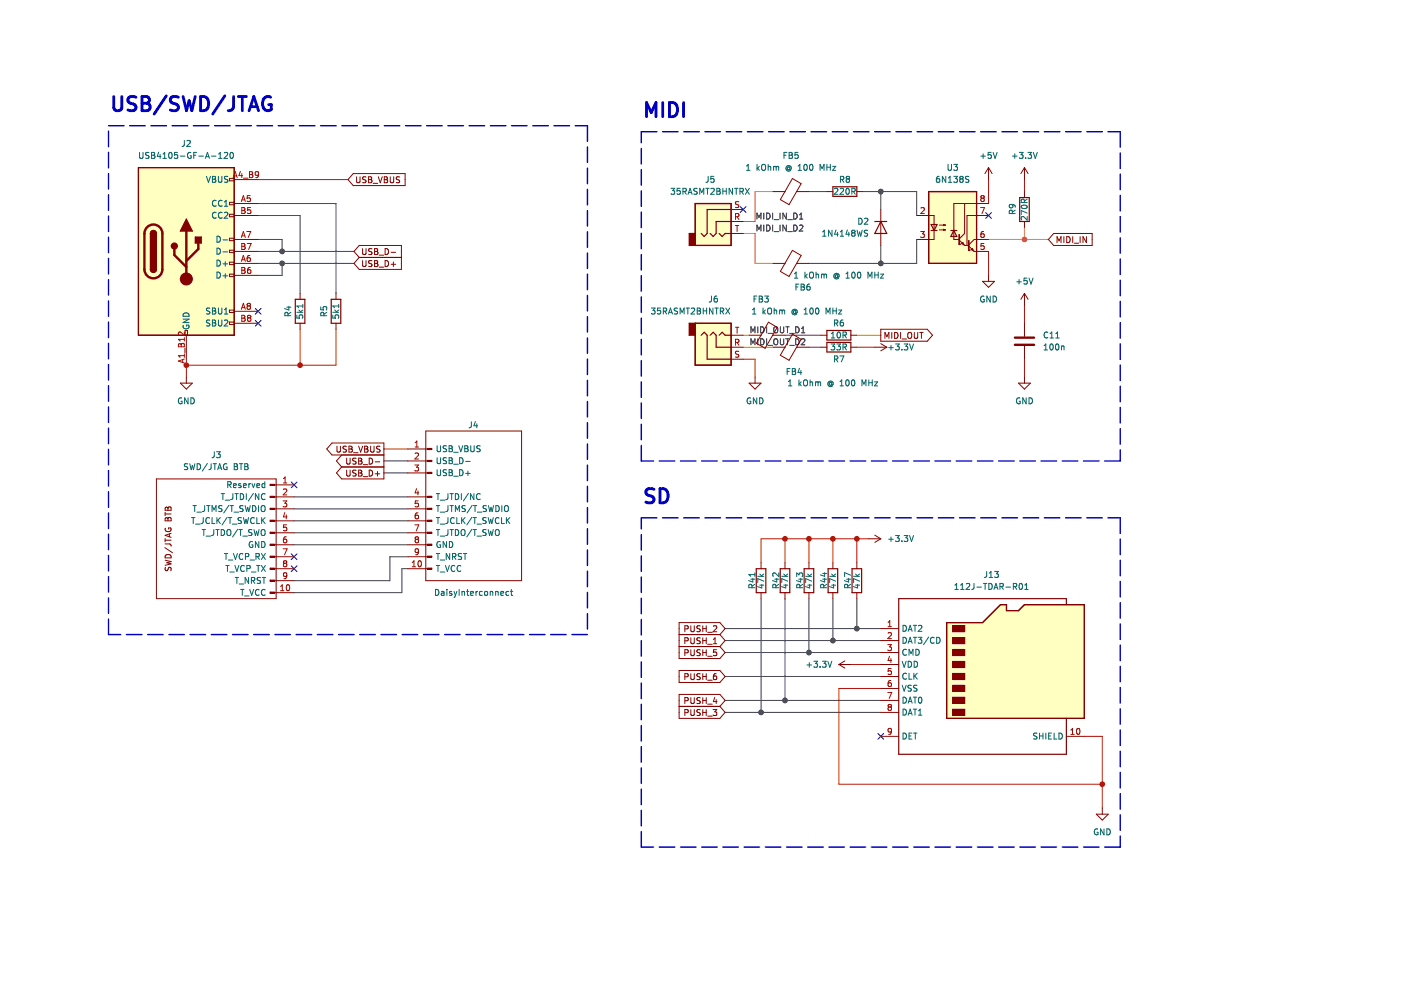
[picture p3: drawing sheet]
<svg xmlns="http://www.w3.org/2000/svg" width="297mm" height="210mm" viewBox="0 0 297 210" stroke-linecap="round" stroke-linejoin="round" font-family="sans-serif">
<path d="M29.4 35.5h20.3v35.6h-20.3z" fill-rule="evenodd" fill="#ffffc2"/>
<path d="M29.4 35.5h20.3v35.6h-20.3z" fill="none" stroke="#840000" stroke-width=".25"/>
<path d="M200.7 132h7.6l3.8-3.8h1.3v1.3h2.5l1.3-1.3h12.7v24.1h-29.2z" fill-rule="evenodd" fill="#ffffc2"/>
<path d="M200.7 132h7.6l3.8-3.8h1.3v1.3h2.5l1.3-1.3h12.7v24.1h-29.2z" fill="none" stroke="#840000" stroke-width=".25"/>
<path d="M196.9 40.6h10.2v15.2h-10.2z" fill-rule="evenodd" fill="#ffffc2"/>
<path d="M196.9 40.6h10.2v15.2h-10.2z" fill="none" stroke="#840000" stroke-width=".25"/>
<path d="M147.4 68.5h7.6v8.9h-7.6z" fill-rule="evenodd" fill="#ffffc2"/>
<path d="M147.4 68.5h7.6v8.9h-7.6z" fill="none" stroke="#840000" stroke-width=".25"/>
<path d="M147.4 43.2h7.6v8.8h-7.6z" fill-rule="evenodd" fill="#ffffc2"/>
<path d="M29.4 35.5h20.3v35.6h-20.3zM31.9 57.1a.63 .63 0 0 0 .6 .6 .63 .63 0 0 0 .7-.6M147.4 43.2h7.6v8.8h-7.6z" fill="none" stroke="#840000" stroke-width=".25"/>
<g fill="none" stroke="#000084" stroke-width=".21">
<path d="M156.9 43.8l1.3 1.2M158.2 43.8l-1.3 1.2M209 45.1l1.2 1.2M210.2 45.1l-1.2 1.2M54.1 65.4l1.2 1.2M54.1 67.9l1.2 1.3M55.3 65.4l-1.2 1.2M55.3 67.9l-1.2 1.3M61.7 102.2l1.3 1.2M61.7 120l1.3 1.2M61.7 117.4l1.3 1.3M63 102.2l-1.3 1.2"/>
<path d="M63 120l-1.3 1.2M63 117.4l-1.3 1.3M186.1 155.5l1.3 1.2M187.4 155.5l-1.3 1.2"/>
</g>
<path d="M157.5 49.5h2.6v6.3h3.8M163.9 40.6h-3.8v6.4h-2.6M209.6 50.8h12.7M217.2 48.2v2.6M157.5 71.1h1.3M157.5 73.6h6.4M181.7 71.1h5" fill="none" stroke="#ff830a" stroke-width=".21"/>
<g fill="none" stroke="#cc1800" stroke-width=".21">
<path d="M54.7 38.1h19.1M209.6 38.1v5.1M217.2 38.1v2.5M209.6 53.3v5.1M39.5 76.2v3.8M63.6 69.8v7.6M71.2 69.8v7.6h-31.7M157.5 76.2h2.6v3.8M181.7 73.6h3.8M217.2 64.7v3.8M217.2 76.2v3.8M81.4 95.2h5.1"/>
<path d="M166.4 114.2v5.1M171.5 114.2v5.1M176.6 114.2v5.1M181.7 114.2v5.1M184.2 114.2h-22.8v5.1M180.4 140.9h6.3M186.7 146h-8.8v20.3h55.8M229.9 156.1h3.8v15.3"/>
</g>
<g fill="none" stroke="#3e3e3e" stroke-width=".21">
<path d="M54.7 55.8h20.3M54.7 43.2h16.5v19M54.7 50.8h5.1v2.5M54.7 45.7h8.9v16.5M54.7 53.3h20.3M59.8 55.8v2.6h-5.1M171.5 40.6h3.8M182.9 40.6h11.5v5.1M186.7 40.6v3.8M186.7 52v3.8M194.4 50.8v5h-22.9M166.4 71.1h7.7"/>
<path d="M171.5 73.6h2.6M81.4 97.7h5.1M62.4 113h24.1M62.4 115.5h24.1M62.4 105.4h24.1M62.4 107.9h24.1M62.4 110.4h24.1M81.4 100.3h5.1M86.5 118h-3.8v5.1h-20.3M86.5 120.6h-1.3v5.1h-22.8M153.7 138.4h33M153.7 135.8h33"/>
<path d="M153.7 133.3h33M161.4 126.9v24.1M166.4 126.9v21.6M171.5 126.9v11.5M176.6 126.9v8.9M181.7 126.9v6.4M153.7 151h33M153.7 143.4h33M153.7 148.5h33"/>
</g>
<g fill="none" stroke="#0000c2" stroke-width=".3">
<path d="M23 26.7h3.3M23 27.8v3.3M23 32.3v3.3M23 36.8v3.3M27.5 26.7h3.3M32 26.7h3.3M36.5 26.7h3.3M41 26.7h3.3M45.5 26.7h3.3M50 26.7h3.3M54.5 26.7h3.3M59 26.7h3.3"/>
<path d="M63.5 26.7h3.3M68 26.7h3.3M72.5 26.7h3.3M77 26.7h3.3M81.5 26.7h3.3M86 26.7h3.3M90.5 26.7h3.3M95 26.7h3.3M99.5 26.7h3.3M104 26.7h3.3M108.5 26.7h3.3M113 26.7h3.3"/>
<path d="M117.5 26.7h3.3M121.9 26.7h2.6v3.3M124.5 31.2v3.3M124.5 35.6v3.3M136 31.5v3.3M136 36v3.3M139.3 27.9h-3.3v2.4M140.5 27.9h3.3M145 27.9h3.3M149.5 27.9h3.3M154 27.9h3.3M158.5 27.9h3.3"/>
<path d="M163 27.9h3.3M167.5 27.9h3.3M172 27.9h3.2M176.4 27.9h3.3M180.9 27.9h3.3M185.4 27.9h3.3M189.9 27.9h3.3M194.4 27.9h3.3M198.9 27.9h3.3M203.4 27.9h3.3M207.9 27.9h3.3M212.4 27.9h3.3"/>
<path d="M216.9 27.9h3.3M221.4 27.9h3.3M225.9 27.9h3.3M230.4 27.9h3.3M234.9 27.9h2.6v3.3M237.5 32.4v3.3M237.5 36.9v3.3M23 41.3v3.3M23 45.8v3.3M23 50.3v3.3M23 54.8v3.3M23 59.3v3.3"/>
<path d="M124.5 40.1v3.3M124.5 44.6v3.3M124.5 49.1v3.3M124.5 53.6v3.3M124.5 58.1v3.3M136 40.5v3.3M136 45v3.3M136 49.5v3.3M136 54v3.3M136 58.5v3.3M237.5 41.4v3.3M237.5 45.9v3.3"/>
<path d="M237.5 50.4v3.3M237.5 54.9v3.3M237.5 59.4v3.3M23 63.8v3.3M23 68.3v3.3M23 72.8v3.3M23 77.3v3.3M124.5 62.6v3.3M124.5 67.1v3.3M124.5 71.6v3.3M124.5 76.1v3.3M136 63v3.3"/>
<path d="M136 67.5v3.3M136 71.9v3.3M136 76.4v3.3M237.5 63.9v3.3M237.5 68.4v3.3M237.5 72.9v3.3M237.5 77.4v3.3M23 81.8v3.3M23 86.3v3.3M23 90.8v3.3M23 95.3v3.3M23 99.8v3.3"/>
<path d="M124.5 80.6v3.3M124.5 85.1v3.3M124.5 89.6v3.3M124.5 94.1v3.3M124.5 98.6v3.3M136 80.9v3.3M136 85.4v3.3M136 89.9v3.3M136 94.4v3.3h2.6M139.8 97.7h3.3M144.3 97.7h3.3M148.8 97.7h3.3"/>
<path d="M153.3 97.7h3.3M157.8 97.7h3.3M162.3 97.7h3.3M166.8 97.7h3.3M171.3 97.7h3.3M175.7 97.7h3.3M180.2 97.7h3.3M184.7 97.7h3.3M189.2 97.7h3.3M193.7 97.7h3.3M198.2 97.7h3.3M202.7 97.7h3.3"/>
<path d="M207.2 97.7h3.3M211.7 97.7h3.3M216.2 97.7h3.3M220.7 97.7h3.3M225.2 97.7h3.3M229.7 97.7h3.3M237.5 81.9v3.3M237.5 86.4v3.3M237.5 90.9v3.3M237.5 95.4v2.3h-3.3M23 104.3v3.3M23 108.8v3.3"/>
<path d="M23 113.3v3.3M23 117.8v3.3M124.5 103.1v3.3M124.5 107.6v3.3M124.5 112.1v3.3M124.5 116.6v3.3M136 113.3v3.3M136 117.8v3.3M139.3 109.8h-3.3v2.3M140.5 109.8h3.3M145 109.8h3.3M149.5 109.8h3.3"/>
<path d="M154 109.8h3.3M158.5 109.8h3.3M163 109.8h3.3M167.5 109.8h3.3M172 109.8h3.2M176.4 109.8h3.3M180.9 109.8h3.3M185.4 109.8h3.3M189.9 109.8h3.3M194.4 109.8h3.3M198.9 109.8h3.3M203.4 109.8h3.3"/>
<path d="M207.9 109.8h3.3M212.4 109.8h3.3M216.9 109.8h3.3M221.4 109.8h3.3M225.9 109.8h3.3M230.4 109.8h3.3M234.9 109.8h2.6v3.3M237.5 114.3v3.3M237.5 118.8v3.3M23 131.2v3.3h2.6M23 122.3v3.2M23 126.7v3.3"/>
<path d="M26.8 134.5h3.3M31.3 134.5h3.3M35.8 134.5h3.3M40.3 134.5h3.3M44.8 134.5h3.3M49.3 134.5h3.3M53.8 134.5h3.3M58.3 134.5h3.3M62.8 134.5h3.3M67.3 134.5h3.3M71.8 134.5h3.3M76.3 134.5h3.3"/>
<path d="M80.8 134.5h3.3M85.3 134.5h3.3M89.8 134.5h3.3M94.3 134.5h3.3M98.8 134.5h3.3M103.3 134.5h3.3M107.8 134.5h3.3M112.3 134.5h3.3M116.8 134.5h3.3M121.3 134.5h3.2M124.5 121.1v3.3M124.5 125.6v3.3"/>
<path d="M124.5 130.1v3.3M136 122.3v3.3M136 126.8v3.3M136 131.3v3.3M136 135.8v3.3M237.5 123.3v3.3M237.5 127.8v3.3M237.5 132.3v3.3M237.5 136.8v3.3M136 140.3v3.3M136 144.8v3.3M136 149.3v3.3"/>
<path d="M136 153.8v3.3M136 158.3v3.3M237.5 141.3v3.3M237.5 145.8v3.3M237.5 150.3v3.3M237.5 154.8v3.3M237.5 159.3v3.3M136 176.3v3.3h2.6M136 162.8v3.3M136 167.3v3.3M136 171.8v3.3M139.8 179.6h3.3"/>
<path d="M144.3 179.6h3.3M148.8 179.6h3.3M153.3 179.6h3.3M157.8 179.6h3.3M162.3 179.6h3.3M166.8 179.6h3.3M171.3 179.6h3.3M175.7 179.6h3.3M180.2 179.6h3.3M184.7 179.6h3.3M189.2 179.6h3.3M193.7 179.6h3.3"/>
<path d="M198.2 179.6h3.3M202.7 179.6h3.3M207.2 179.6h3.3M211.7 179.6h3.3M216.2 179.6h3.3M220.7 179.6h3.3M225.2 179.6h3.3M229.7 179.6h3.3M237.5 163.8v3.3M237.5 168.3v3.3M237.5 172.8v3.3M237.5 177.3v2.3h-3.3"/>
</g>
<g fill="none" stroke="#0000c2" stroke-width=".6">
<path d="M24.1 20.5v2.4l.6 .6 .8-.2 .3-.4v-2.4M28.8 20.6l-1.1-.1a.73 .73 0 0 0-.6 .7 .73 .73 0 0 0 .6 .7 1.1 1.1 0 0 1 1.1 .7 .77 .77 0 0 1-.5 .9l-1.2-.2M30.1 20.5h1a.73 .73 0 0 1 .6 .7 .73 .73 0 0 1-.6 .7 .8 .8 0 0 1 .8 .7 .8 .8 0 0 1-.6 .9h-1.2zM30.1 21.9h1M35.3 20.3l-2.6 3.9M37.8 20.6l-1.1-.1a.73 .73 0 0 0-.6 .7 .73 .73 0 0 0 .6 .7 1.1 1.1 0 0 1 1.1 .7 .77 .77 0 0 1-.6 .9l-1.1-.2M38.8 20.5l.7 3 .6-2.2 .6 2.2 .7-3M42.5 20.5a1.58 1.58 0 0 1 1.7 .9 1.58 1.58 0 0 1-.5 1.9l-1.2 .2zM47.7 20.3l-2.6 3.9M49.5 20.5v2.1a.96 .96 0 0 1-1.1 .9M50.5 20.5h1.7M51.4 20.5v3"/>
<path d="M52.8 23.5l1-3 1 3M53.1 22.6h1.4M57.4 20.6a1.15 1.15 0 0 0-1.2 .1 1.15 1.15 0 0 0-.5 1.1 1.27 1.27 0 0 0 .3 1.3 1.27 1.27 0 0 0 1.4 .2l.1-.1v-1h-.5M137.1 24.7v-3l1 2.2 1-2.2v3M140.5 21.7v3M141.9 21.7a1.58 1.58 0 0 1 1.7 1 1.58 1.58 0 0 1-.5 1.9l-1.2 .1zM144.9 21.7v3M138.7 103.8l-1.2-.2a.73 .73 0 0 0-.6 .7 .73 .73 0 0 0 .6 .7 1.1 1.1 0 0 1 1.2 .7 .77 .77 0 0 1-.6 .9l-1.2-.1M139.9 103.6a1.58 1.58 0 0 1 1.7 1 1.58 1.58 0 0 1-.5 1.9l-1.2 .1z"/>
</g>
<g fill="none" stroke="#0f0f0f" stroke-width=".21">
<path d="M160.5 46.5v-1.3l.4 .9 .4-.9v1.3M160.5 49v-1.3l.4 .9 .4-.9v1.3M161.9 45.2v1.3M161.9 47.7v1.3M162.5 45.2a.64 .64 0 0 1 .8 .6 .64 .64 0 0 1-.8 .7zM162.5 47.7a.64 .64 0 0 1 .8 .7 .64 .64 0 0 1-.8 .6zM163.8 45.2v1.3M163.8 47.7v1.3M164.1 49.1h1M164.1 46.6h1M165.4 45.2v1.3M165.4 47.7v1.3"/>
<path d="M166.7 45.2v1.3l-.7-1.3v1.3M166.7 47.7v1.3l-.7-1.3v1.3M167 49.1h1M167 46.6h1M168.3 47.7a.64 .64 0 0 1 .7 .7 .64 .64 0 0 1-.7 .6zM168.3 45.2a.64 .64 0 0 1 .7 .6 .64 .64 0 0 1-.7 .7zM169.5 47.8l.5-.1 .2 .4-.8 .9h.8M169.5 46.5h.7M169.5 45.5l.4-.3v1.3M159.2 70.6v-1.3l.4 .9 .5-.9v1.3M159.2 73.1v-1.3l.4 .9 .5-.9v1.3M160.7 69.3v1.3"/>
<path d="M160.7 71.8v1.3M161.3 69.3a.64 .64 0 0 1 .7 .6 .64 .64 0 0 1-.7 .7zM161.3 71.8a.64 .64 0 0 1 .7 .7 .64 .64 0 0 1-.7 .6zM162.5 69.3v1.3M162.5 71.8v1.3M162.8 70.7h1M162.8 73.2h1M164.1 69.5l.3-.2a.43 .43 0 0 1 .5 .4v.4a.42 .42 0 0 1-.4 .5 .42 .42 0 0 1-.4-.5zM164.1 72l.3-.2a.43 .43 0 0 1 .5 .5v.4a.42 .42 0 0 1-.4 .4 .42 .42 0 0 1-.4-.4zM165.4 69.3v1l.3 .3 .4-.1 .1-.2v-1M165.4 71.8v1.1l.3 .2 .4-.1 .1-.1v-1.1M166.6 69.3h.7"/>
<path d="M166.6 71.8h.7M167 69.3v1.3M167 71.8v1.3M167.4 70.7h1M167.4 73.2h1M168.7 69.3a.64 .64 0 0 1 .7 .6 .64 .64 0 0 1-.7 .7zM168.7 71.8a.64 .64 0 0 1 .7 .7 .64 .64 0 0 1-.7 .6zM169.9 70.6h.7M169.9 69.7l.4-.4v1.3M169.9 72l.5-.2 .2 .4-.7 .9h.7"/>
</g>
<g fill="none" stroke="#840000" stroke-width=".21">
<path d="M48.6 37.8h1.1v.5h-1.1zM74.9 36.8h11v2.5h-11l-1.1-1.2zM75.6 37.5v1l.2 .2h.4l.1-.2v-1M77.6 37.5l-.7 .1v.4l.6 .2 .1 .3-.2 .2h-.5M78.1 37.5h.5l.2 .2-.2 .4 .2 .1 .1 .3-.3 .2h-.5zM78.1 38.1h.5M79.1 38.9h1M80.2 37.5l.4 1.2 .4-1.2M81.5 37.5h.4l.2 .2-.2 .4 .2 .1 .1 .3-.2 .2h-.5zM81.5 38.1h.4M82.7 37.5v1l.3 .2h.3l.2-.2v-1M84.7 37.5l-.6 .1v.4l.5 .2 .1 .3-.2 .2h-.5"/>
<path d="M48.6 42.9h1.1v.5h-1.1zM48.6 45.4h1.1v.5h-1.1zM48.6 50.5h1.1v.5h-1.1zM48.6 53.1h1.1v.5h-1.1zM48.6 55.6h1.1v.5h-1.1zM48.6 58.1h1.1v.5h-1.1zM76.2 52h8.9v5.1h-8.9l-1.2-1.3 1.2-1.2-1.2-1.3zM76.2 54.6h8.9M76.9 52.7v1l.2 .3 .4-.1 .1-.2v-1M76.9 55.2v1.1l.2 .2h.4l.1-.2v-1.1M78.9 52.8h-.7v.4l.6 .2 .1 .3-.3 .3-.5-.1M78.9 55.3l-.7 .1v.3l.6 .3 .1 .3-.3 .2h-.5"/>
<path d="M79.4 52.7h.4l.3 .3-.3 .3 .3 .1v.3l-.2 .3h-.5zM79.4 55.2h.4l.3 .3-.3 .4 .3 .1v.3l-.2 .2h-.5zM79.4 53.3h.4M79.4 55.9h.4M80.4 54.1h.9M80.4 56.6h.9M81.7 52.7a.64 .64 0 0 1 .7 .6 .64 .64 0 0 1-.7 .7zM81.7 55.2a.64 .64 0 0 1 .7 .7 .64 .64 0 0 1-.7 .6zM82.9 53.5h1M82.9 56h1M83.4 55.6v.9M223.4 49.5h8.2v2.5h-8.2l-1.1-1.2z"/>
<path d="M224.1 51.4v-1.2l.4 .9 .5-.9v1.2M225.6 50.2v1.2M226.2 50.2a.64 .64 0 0 1 .7 .6 .64 .64 0 0 1-.7 .6zM227.4 50.2v1.2M227.7 51.6h1M229 50.2v1.2M230.3 50.2v1.2l-.7-1.2v1.2M39.3 70.1h.5v1h-.5zM48.6 65.7h1.1v.6h-1.1zM48.6 68.3h1.1v.5h-1.1zM186.7 69.8h9.9l1.1 1.3-1.1 1.2h-9.9zM187.6 71.7v-1.2l.4 .9 .5-.9v1.2"/>
<path d="M189.1 70.5v1.2M189.7 70.5a.64 .64 0 0 1 .7 .6 .64 .64 0 0 1-.7 .6zM190.9 70.5v1.2M191.2 71.9h1M192.5 70.7l.3-.2a.43 .43 0 0 1 .5 .4v.4a.42 .42 0 0 1-.4 .5 .42 .42 0 0 1-.4-.5zM193.8 70.5v1l.3 .2h.4l.1-.2v-1M195 70.5h.7M195.4 70.5v1.2M71.4 94.6v1l.3 .3 .4-.1 .1-.2v-1M72.4 99h9M72.4 96.5l-1.1 1.2 1.1 1.3M73.4 94.7h-.6v.4l.5 .2 .1 .3-.2 .3-.5-.1"/>
<path d="M73.5 97.1v1.1l.2 .2 .4-.1 .1-.1v-1.1M73.5 99.7v1l.2 .2h.4l.1-.2v-1M74 94.6h.4l.3 .2-.3 .4 .3 .1v.3l-.2 .3h-.5zM74 95.2h.4M75 96h.9M75.5 99.7l-.7 .1v.4l.6 .2 .1 .3-.2 .2h-.5M75.5 97.2l-.7 .1v.3l.6 .3 .1 .3-.2 .2-.5-.1M76 99.7h.5l.2 .2-.2 .4 .2 .1 .1 .3-.3 .2h-.5zM76 97.1h.5l.2 .3-.2 .3 .2 .2 .1 .3-.3 .2h-.5zM76 94.6l.5 1.3 .4-1.3M76 97.7h.5M77 98.5h1"/>
<path d="M77.3 94.6h.4l.3 .2-.3 .4 .3 .1v.3l-.2 .3h-.5zM77.3 95.2h.4M78.3 99.7a.64 .64 0 0 1 .7 .6 .64 .64 0 0 1-.7 .6zM78.3 97.1a.64 .64 0 0 1 .7 .7 .64 .64 0 0 1-.7 .6zM78.6 94.6v1l.2 .3 .4-.1 .1-.2v-1M79.5 97.9h1M80 100v.9M80.6 94.7h-.7v.4l.6 .2 .1 .3-.3 .3-.5-.1M81.4 96.5h-11l-1.1-1.3 1.1-1.3h11v7.6h-9l-1.1-1.2 1.1-1.3M76 100.3h.5M77 101.1h1M79.5 100.5h1"/>
<path d="M144 137.1h8.6M144 134.5h8.6M145.2 133.3h.6l.1-.5-.7-.1v1.2M145.2 135.9l.6-.1 .1-.5-.7-.1v1.3M145.2 138.4h.6l.1-.5-.7-.1v1.2M146.5 132.7v1l.2 .2h.4l.1-.2v-1M146.5 135.2v1l.2 .3 .4-.1 .1-.2v-1M146.5 137.8v1l.2 .2h.4l.1-.2v-1M148.5 132.7l-.7 .1v.4l.5 .2 .2 .3-.3 .2h-.5M148.5 135.3h-.7v.4l.5 .2 .2 .3-.3 .3-.5-.1M148.5 137.8l-.7 .1v.3l.5 .3 .2 .3-.3 .2h-.5M149 132.7v1.2"/>
<path d="M149 135.2v1.3M149 137.8v1.2M149 138.4h.7M149 133.3h.7M149 135.8h.7M149.7 132.7v1.2M149.7 135.2v1.3M149.7 137.8v1.2M150 139.1h1M150 134.1h1M150 136.6h1M151.2 132.8l.5-.1 .3 .3-.8 .9h.8"/>
<path d="M151.2 135.6l.4-.4v1.3M151.2 136.5h.8M151.9 137.8h-.6l-.1 .6 .7-.1v.6l-.2 .1-.5-.1M152.6 134.5l1.1-1.2-1.1-1.3h-8.6v7.6h8.6l1.1-1.2-1.1-1.3M152.6 134.5l1.1 1.3-1.1 1.3M144 147.2h8.6l1.1 1.3-1.1 1.3 1.1 1.2-1.1 1.3h-8.6zM144 149.8h8.6M144 142.2h8.6l1.1 1.2-1.1 1.3h-8.6zM145.2 143.5l.6-.1 .1-.4-.7-.2v1.3M145.2 148.6l.6-.1 .1-.5-.7-.1v1.3M145.2 151.1l.6-.1 .1-.4-.7-.2v1.3M146.5 142.8v1.1l.2 .2 .4-.1 .1-.1v-1.1"/>
<path d="M146.5 147.9v1l.2 .3 .4-.1 .1-.2v-1M146.5 150.4v1.1l.2 .2h.4l.1-.2v-1.1M148.5 150.5l-.7 .1v.3l.5 .3 .2 .3-.3 .2h-.5M148.5 142.9l-.7 .1v.3l.5 .3 .2 .3-.3 .2-.5-.1M148.5 148h-.7v.4l.5 .2 .2 .3-.3 .3-.5-.1M149 142.8v1.3M149 147.9v1.3M149 150.4v1.3M149 151h.7M149 143.4h.7M149 148.5h.7M149.7 142.8v1.3"/>
<path d="M149.7 147.9v1.3M149.7 150.4v1.3M150 151.8h1M150 144.2h1M150 149.3h1M151.2 150.4h.8l-.5 .5 .4 .1v.6l-.2 .1-.5-.1M151.5 147.8l-.3 1h.8M151.9 142.8l-.4 .1-.2 .2-.1 .8 .3 .2 .4-.1v-.6l-.4-.1-.3 .3M151.9 148.3v.9"/>
</g>
<path d="M30.6 57.1a1.9 1.9 0 0 0 1.9 1.9 1.9 1.9 0 0 0 1.9-1.9" fill="none" stroke="#840000" stroke-width=".51"/>
<path d="M31.9 57.1h1.3a.63 .63 0 0 1-.7 .6 .63 .63 0 0 1-.6-.6z" fill-rule="evenodd" fill="#840000"/>
<path d="M31.9 57.1a.63 .63 0 0 0 .6 .6 .63 .63 0 0 0 .7-.6" fill="none" stroke="#840000" stroke-width=".25"/>
<path d="M31.9 49.5h1.3v7.6h-1.3z" fill-rule="evenodd" fill="#840000"/>
<path d="M31.9 49.5v7.6h1.3v-7.6M31.9 49.5h1.3M31.9 49.5a.63 .63 0 0 1 .6-.6 .63 .63 0 0 1 .7 .6" fill="none" stroke="#840000" stroke-width=".25"/>
<path d="M32.1 49.1a.63 .63 0 0 1 .7-.2 .63 .63 0 0 1 .4 .6h-1.3z" fill-rule="evenodd" fill="#840000"/>
<path d="M31.9 49.5a.63 .63 0 0 1 .6-.6 .63 .63 0 0 1 .7 .6" fill="none" stroke="#840000" stroke-width=".25"/>
<path d="M30.6 49.5a1.9 1.9 0 0 1 1.9-1.9 1.9 1.9 0 0 1 1.9 1.9" fill="none" stroke="#840000" stroke-width=".51"/>
<circle cx="37" cy="52.2" r=".63" fill="#840000"/>
<circle cx="37" cy="52.2" r=".63" fill="none" stroke="#840000" stroke-width=".25"/>
<circle cx="39.5" cy="59.1" r="1.27" fill="#840000"/>
<circle cx="39.5" cy="59.1" r="1.27" fill="none" stroke="#840000" stroke-width=".21"/>
<path d="M30.6 49.5v7.6M34.4 49.5v7.6M37 52.8v1.3l2.5 2.5M39.5 49v10.1M42 51.5v1.3l-2.5 2.5" fill="none" stroke="#840000" stroke-width=".51"/>
<path d="M39.5 46.5l1.3 2.5h-2.6z" fill="#840000"/>
<path d="M39.5 46.5l1.3 2.5h-2.6z" fill="none" stroke="#840000" stroke-width=".25"/>
<path d="M41.4 50.3h1.3v1.2h-1.3z" fill-rule="evenodd" fill="#840000"/>
<path d="M41.4 50.3h1.3v1.2h-1.3zM62.6 63.5h2v5h-2zM70.2 63.5h2.1v5h-2.1z" fill="none" stroke="#840000" stroke-width=".25"/>
<g fill="none" stroke="#840000" stroke-width=".21">
<path d="M49.7 38.1h5M49.7 43.2h5M49.7 55.8h5M49.7 50.8h5M49.7 45.7h5M49.7 58.4h5M49.7 53.3h5M39.5 71.1v5.1M49.7 66h5M49.7 68.5h5M63.6 62.2v1.3M63.6 68.5v1.3"/>
<path d="M71.2 62.2v1.3M71.2 68.5v1.3M33.2 101.5h25.3v25.4h-25.3zM58.1 118h.4M58.1 115.5h.4M58.1 113h.4M58.1 110.4h.4M58.1 107.9h.4M58.1 105.4h.4M58.1 102.8h.4M58.1 125.7h.4M58.1 123.1h.4"/>
<path d="M58.1 120.6h.4"/>
</g>
<g fill="none" stroke="#006464" stroke-width=".21">
<path d="M29.6 32.3v1l.2 .3 .4-.1 .1-.2v-1M31.6 32.4h-.7v.4l.6 .2 .1 .3-.3 .3-.4-.1M32.1 32.3h.5l.2 .3-.2 .3 .2 .1 .1 .3-.3 .3h-.5zM32.1 32.9h.5M33.6 32.3l-.3 .9h.8M33.9 32.7v.9M34.6 33.6h.7M34.6 32.7l.3-.4v1.3M35.9 32.4l.2-.1a.68 .68 0 0 1 .4 .6 .68 .68 0 0 1-.4 .7l-.3-.5zM37.6 32.3h-.6v.6h.6v.6l-.1 .1-.5-.1M38.2 33.1h1M39.1 29.8l-.1 1.1-.4 .1"/>
<path d="M39.6 29.9l.5-.1 .3 .3-.8 .9h.8M40.5 32.4a.58 .58 0 0 0-.8 .6 .58 .58 0 0 0 .8 .5v-.5h-.2M41.1 32.9h.4M41.7 32.3h-.6v1.3M42.2 33.1h.9M43.6 33.6l.4-1.3 .4 1.3M43.7 33.2h.6M43.8 37.4l.4 1.3 .4-1.3M44.8 33.1h1M45 37.4h.5l.2 .2-.2 .4 .2 .1 .1 .3-.3 .3h-.5zM45 38h.5M46.3 37.4v1l.3 .3 .3-.1 .1-.2v-1"/>
<path d="M46.3 33.6h.8M46.3 32.7l.4-.4v1.3M47.5 32.4l.5-.1 .3 .4-.8 .9h.8M48.3 37.4l-.7 .1v.4l.6 .2 .1 .3-.2 .3-.5-.1M48.9 32.4l.2-.1a.68 .68 0 0 1 .4 .6 .68 .68 0 0 1-.4 .7l-.3-.5zM45.8 42.6a.56 .56 0 0 0-.8 .5 .56 .56 0 0 0 .8 .5M45.8 45.1a.56 .56 0 0 0-.8 .5 .56 .56 0 0 0 .8 .6M46 50.1a.64 .64 0 0 1 .7 .6 .64 .64 0 0 1-.7 .7zM46 52.6a.64 .64 0 0 1 .7 .7 .64 .64 0 0 1-.7 .6zM46 55.2a.64 .64 0 0 1 .7 .6 .64 .64 0 0 1-.7 .6zM46 57.7a.64 .64 0 0 1 .7 .6 .64 .64 0 0 1-.7 .7zM47.1 42.6a.56 .56 0 0 0-.8 .5 .56 .56 0 0 0 .8 .5"/>
<path d="M47.1 45.1a.56 .56 0 0 0-.8 .5 .56 .56 0 0 0 .8 .6M47.3 55.9h.9M47.3 50.9h.9M47.3 58.5h.9M47.3 53.4h.9M47.6 45.1l.5-.1 .2 .4-.8 .9h.8M47.6 43.7h.7M47.6 42.8l.3-.3v1.2M47.8 55.5v.9M47.8 58v1M38.8 67.7h1.3l-1.3 .7h1.3M38.9 69a.58 .58 0 0 0 .6 .7 .58 .58 0 0 0 .5-.8h-.5v.3"/>
<path d="M38.9 66.6a.68 .68 0 0 1 .8-.2 .68 .68 0 0 1 .4 .7h-1.3zM44.5 65.4h-.7v.4l.6 .2 .1 .3-.2 .3-.5-.1M44.5 67.9l-.7 .1v.3l.6 .3 .1 .3-.2 .2h-.5M45 65.3h.5l.2 .3-.2 .3 .2 .1 .1 .3-.3 .3h-.5zM45 67.9h.5l.2 .2-.2 .4 .2 .1 .1 .3-.3 .2h-.5zM45 65.9h.5M45 68.5h.5M46.3 65.3v1l.3 .3 .3-.1 .1-.2v-1M46.3 67.9v1l.3 .2h.3l.1-.2v-1M47.6 68l.5-.1 .2 .3-.8 .9h.8M47.6 65.7l.3-.4v1.3M47.6 66.6h.7"/>
<path d="M60.8 65.1h.9M61.1 66.9l-.1-.6h-.5l-.1 .6h1.3M61.2 64.9v.8l-.9-.3M61.7 66.2l-.6 .4M62.9 66.2h1.3M62.9 66.8v.6l.6 .1v-.6l.6-.1 .1 .2-.1 .5M63.4 65.7l.4 .5M64.2 64.5v.7M64.2 65.7l-.5 .4M64.2 64.9h-1.3l.4 .3M68 65.1v.6h.6v-.6h.6l.1 .1-.1 .5M68.7 66.9l-.1-.6h-.5l-.1 .6h1.3"/>
<path d="M69.3 66.2l-.6 .4M70.5 66.8v.6l.7 .1-.1-.6 .6-.1 .1 .2-.1 .5M70.5 66.2h1.3M71 65.7l.5 .5M71.8 64.9h-1.3l.4 .3M71.8 64.5v.7M71.8 65.7l-.5 .4"/>
</g>
<g fill="none" stroke="#a90000" stroke-width=".21">
<path d="M49.4 37.7l.5-1.3 .4 1.3M49.6 37.3h.6M51 36.3l-.3 .9h.7M51.3 36.8v.9M51.6 37.8h1M52.9 36.4h.4l.3 .2-.3 .4 .3 .1v.3l-.2 .3h-.5zM52.9 37h.4M54.8 36.9l-.2 .3-.4-.1v-.6l.4-.1 .2 .2v.8l-.2 .2-.4 .1M51.2 42.7l.4-1.2 .4 1.2M51.2 55.4l.4-1.2 .4 1.2M51.2 50.4l.4-1.3 .4 1.3M51.3 44h.4l.2 .2-.2 .4 .2 .1 .1 .3-.3 .3h-.4z"/>
<path d="M51.3 51.6h.4l.2 .3-.2 .3 .2 .1 .1 .4-.3 .2h-.4zM51.3 56.7h.4l.2 .2-.2 .4 .2 .1 .1 .3-.3 .3h-.4zM51.3 44.6h.4M51.3 57.3h.4M51.3 52.2h.4M51.3 42.4h.6M51.3 55.1h.6M51.3 50h.6M52.3 49.1h.9l-.6 1.3M52.4 51.6h.9l-.6 1.3M53 54.2h-.4l-.2 .3v.7l.2 .2 .4-.1v-.6l-.4-.1-.2 .3M53 41.5h-.6v.6l.6-.1v.6l-.1 .1-.5-.1"/>
<path d="M53.1 56.7l-.4 .1-.2 .2v.7l.2 .3 .4-.2v-.6h-.4l-.2 .2M53.1 44h-.6v.6h.6v.6l-.1 .1-.5-.1M37.9 72.9h.3l.2 .2 .3-.3 .3 .1 .1 .6h-1.3zM38.4 73.1v.4M38.7 76.2v.7M39.1 76.1l-1.3 .4 1.3 .5M39.1 70.4v.8l-.9-.8-.4 .2 .1 .5M39.1 71.6v.7M39.1 75v.8M39.1 75.4h-1.3l.4 .4M39.1 72h-1.3l.4 .3M39.2 73.8v1"/>
<path d="M51.2 65.6l.4-1.3 .4 1.3M51.3 66.9h.4l.2 .2-.2 .4 .2 .1 .1 .3-.3 .2h-.4zM51.3 67.5h.4M51.3 65.2h.6M52.6 64.9l-.2-.3 .2-.3h.3l.2 .3-.2 .3M52.6 64.9l-.2 .2v.4l.2 .1 .4-.1 .1-.2v-.2l-.2-.2M52.6 64.9h.3M52.7 67.4l-.2-.2 .2-.3h.3l.2 .2-.2 .3M52.7 67.4l-.2 .2v.4l.2 .1h.4l.1-.2v-.3l-.2-.2M52.7 67.4h.3"/>
</g>
<path d="M57.3 125.5h.8v.3h-.8z" fill-rule="evenodd" fill="#840000"/>
<path d="M57.3 125.5h.8v.3h-.8z" fill="none" stroke="#840000" stroke-width=".21"/>
<path d="M57.3 123h.8v.2h-.8z" fill-rule="evenodd" fill="#840000"/>
<path d="M57.3 123h.8v.2h-.8z" fill="none" stroke="#840000" stroke-width=".21"/>
<path d="M57.3 120.5h.8v.2h-.8z" fill-rule="evenodd" fill="#840000"/>
<path d="M57.3 120.5h.8v.2h-.8z" fill="none" stroke="#840000" stroke-width=".21"/>
<path d="M57.3 117.9h.8v.3h-.8z" fill-rule="evenodd" fill="#840000"/>
<path d="M57.3 117.9h.8v.3h-.8z" fill="none" stroke="#840000" stroke-width=".21"/>
<path d="M57.3 115.4h.8v.2h-.8z" fill-rule="evenodd" fill="#840000"/>
<path d="M57.3 115.4h.8v.2h-.8z" fill="none" stroke="#840000" stroke-width=".21"/>
<path d="M57.3 112.8h.8v.3h-.8z" fill-rule="evenodd" fill="#840000"/>
<path d="M57.3 112.8h.8v.3h-.8z" fill="none" stroke="#840000" stroke-width=".21"/>
<path d="M57.3 110.3h.8v.3h-.8z" fill-rule="evenodd" fill="#840000"/>
<path d="M57.3 110.3h.8v.3h-.8z" fill="none" stroke="#840000" stroke-width=".21"/>
<path d="M57.3 107.8h.8v.2h-.8z" fill-rule="evenodd" fill="#840000"/>
<path d="M57.3 107.8h.8v.2h-.8z" fill="none" stroke="#840000" stroke-width=".21"/>
<path d="M57.3 105.2h.8v.3h-.8z" fill-rule="evenodd" fill="#840000"/>
<path d="M57.3 105.2h.8v.3h-.8z" fill="none" stroke="#840000" stroke-width=".21"/>
<path d="M57.3 102.7h.8v.2h-.8z" fill-rule="evenodd" fill="#840000"/>
<g fill="none" stroke="#840000" stroke-width=".21">
<path d="M90.3 91.4h20.3v31.7h-20.3zM90.3 97.7h.4M90.3 95.2h.4M34.9 116.1l1.7 1.1M35 115.3l1.1 .1 .2 .4M35 108.6v.7M35 114.2v.7M35 118.8l1.3 .3-.9 .2 .9 .3-1.3 .3M35 114.5h1.3M35 109h1.3M35.1 107.6l.3-.1 .2 .3 .1-.3h.3l.3 .2v.5h-1.3zM35.1 109.9l.3-.1 .2 .2 .1-.2 .3-.1 .3 .2v.5h-1.3z"/>
<path d="M35.1 112a.58 .58 0 0 0 .6 .7 .58 .58 0 0 0 .5-.8h-.5v.3M35.1 117.8a.68 .68 0 0 1 .8-.2 .68 .68 0 0 1 .4 .7h-1.3zM35.6 107.8v.4M35.6 110v.4M35.9 113.2v.6M36.3 113.1l-1.3 .4 1.3 .4M57.3 102.7h.8v.2h-.8zM58.5 110.4h3.9M58.5 102.8h3.9M58.5 105.4h3.9M58.5 107.9h3.9M58.5 113h3.9"/>
<path d="M58.5 115.5h3.9M58.5 118h3.9M90.3 110.4h.4M90.3 105.4h.4M90.3 107.9h.4M90.3 113h.4M90.3 115.5h.4M90.3 118h.4M90.3 100.3h.4M35.1 120.3v.6h.4l.2-.5 .3-.1 .3 .2-.1 .5M58.5 125.7h3.9M58.5 120.6h3.9"/>
<path d="M58.5 123.1h3.9M90.3 120.6h.4"/>
</g>
<g fill="none" stroke="#006464" stroke-width=".21">
<path d="M39.8 98.4h-.7v.4l.6 .2 .1 .3-.2 .3-.5-.1M40.2 98.3l.3 1.3 .3-.9 .2 .9 .3-1.3M41.8 98.3a.64 .64 0 0 1 .7 .6 .64 .64 0 0 1-.7 .7zM44 98.3l-1.1 1.6M44.8 98.3l-.1 1.1-.4 .2M45.2 98.3h.7M45.4 95.8v1.1l-.5 .1M45.6 98.3v1.3M45.9 95.8h.8l-.4 .5 .3 .1v.5l-.1 .1-.6-.1M46.2 99.6l.4-1.3 .4 1.3M46.3 99.2h.6M48.1 98.4a.58 .58 0 0 0-.7 .6 .58 .58 0 0 0 .7 .5v-.5h-.2"/>
<path d="M49.7 98.3h.4l.2 .3-.2 .3 .2 .1 .1 .3-.3 .3h-.4zM49.7 98.9h.4M50.7 98.3h.8M51.1 98.3v1.3M51.9 98.3h.4l.3 .3-.3 .3 .3 .1v.3l-.2 .3h-.5zM51.9 98.9h.4M40.6 109.7h.7M40.9 107.2h.7M41 109.7v1.3M41.3 107.2v1.3M41.5 111.1h.9M41.8 108.6h.9"/>
<path d="M42.8 112.3h.8M43.1 109.7l-.1 1.1-.4 .2M43.2 112.3v1.2M43.4 107.2l-.1 1.1-.4 .2M43.7 113.7h1M43.8 107.2h.7M44.2 107.2v1.3M44.4 109.9a.56 .56 0 0 0-.8 .5 .56 .56 0 0 0 .8 .5M45 108.5v-1.3l.4 .9 .4-.9v1.3M45 109.7v1.3h.6M45.3 112.3v1.1l-.5 .1M45.7 112.3h.8"/>
<path d="M46 109.7v1.3M46.1 112.3v1.2M46.2 110.3l.5 .7M46.7 109.7l-.7 .8M46.9 112.3a.64 .64 0 0 1 .7 .6 .64 .64 0 0 1-.7 .6zM46.9 104.7h.7M47.1 107.3h-.7v.4l.6 .2 .1 .3-.3 .3-.4-.1M47.3 104.7v1.2M47.6 117.4h.7M47.7 106.1h1M47.9 119.9h.7M47.9 117.4v1.2"/>
<path d="M48.2 112.5l.2-.2a.43 .43 0 0 1 .6 .4v.4a.42 .42 0 0 1-.5 .5 .42 .42 0 0 1-.4-.5zM48.2 109.7l-1.1 1.6M48.2 119.9v1.3M48.3 102.8l.6-.1 .1-.5-.7-.1v1.3M48.4 109.7h.7M48.4 118.7h1M48.5 107.1l-1.1 1.7M48.6 102.8l.4 .6M48.8 107.2h.7M48.8 109.7v1.3M49.1 107.2v1.3M49.3 111.1h.9"/>
<path d="M49.4 104.7l-.1 1-.4 .2M49.5 103l.6-.2-.1-.2-.3-.1-.2 .2 .1 .6h.4M49.5 117.4l.4 1.2 .4-1.2M49.6 108.6h1M49.8 104.7h.7M49.8 119.9l.4 1.3 .4-1.3M50.2 104.7v1.2M50.4 112.2l-1.1 1.6M50.6 112.3h.8M50.9 104.7a.64 .64 0 0 1 .8 .6 .64 .64 0 0 1-.8 .6zM51 112.3v1.2M51.1 102.6l-.3-.1-.2 .2v.2l.5 .1v.3h-.5"/>
<path d="M51.2 109.8l-.7 .1v.3l.6 .3 .1 .3-.3 .2-.4-.1M51.5 117.5a.56 .56 0 0 0-.8 .5 .56 .56 0 0 0 .8 .5M51.5 113.7h1M51.6 107.3h-.7v.4l.5 .2 .2 .3-.3 .3-.5-.1M51.6 103l.6-.2v-.2l-.4-.1-.2 .2 .1 .6h.5M51.6 109.7l.3 1.3 .3-.9 .2 .9 .3-1.3M52 107.2l.3 1.3 .2-.9 .3 .9 .3-1.3M52 118h.6l.1-.5-.7-.1v1.2M52.2 104.7v1.2M52.8 102.5v.9M53 118.7h1M53.1 102.5l-.3 .3"/>
<path d="M53.4 102.5l.3 .9 .3-.9M53.4 112.3l-.6 .1v.4l.5 .2 .1 .3-.2 .2h-.5M53.5 107.2a.64 .64 0 0 1 .8 .6 .64 .64 0 0 1-.8 .7zM53.5 114.9a.58 .58 0 0 0-.7 .6 .58 .58 0 0 0 .8 .5v-.5h-.2M53.7 104.6l-1.1 1.6M53.8 112.3l.3 1.2 .3-.9 .2 .9 .3-1.2M53.9 109.9a.56 .56 0 0 0-.8 .5 .56 .56 0 0 0 .8 .5M54.3 118h.6v-.5l-.6-.1v1.2M54.4 119.9h.7M54.5 109.7v1.3h.6M54.5 103l.6-.2-.1-.2-.4-.1-.1 .2v.6h.5M54.6 118l.4 .6"/>
<path d="M54.8 119.9v1.3M54.8 107.2v1.3M54.9 104.7v1.2l-.8-1.2v1.2M54.9 114.8v1.3l-.8-1.3v1.3M55.4 107.4l.3-.2a.43 .43 0 0 1 .5 .4v.4a.42 .42 0 0 1-.4 .5 .42 .42 0 0 1-.4-.5zM55.4 112.5l.3-.2a.43 .43 0 0 1 .5 .4v.4a.42 .42 0 0 1-.4 .5 .42 .42 0 0 1-.4-.5zM55.4 117.4l.9 1.2M55.4 119.9l.9 1.3M55.5 114.8a.64 .64 0 0 1 .7 .6 .64 .64 0 0 1-.7 .7zM55.5 109.7v1.3M55.7 110.3l.5 .7M56.1 102.6l-.3-.1-.3 .3 .2 .5h.4"/>
<path d="M56.1 102.1v1.3M56.2 104.8a.56 .56 0 0 0-.8 .5 .56 .56 0 0 0 .8 .5M56.2 109.7l-.7 .8M56.3 117.4l-.9 1.2M56.3 119.9l-.9 1.3M48.7 121.3h1M49.9 122.4h.7M50.2 122.4v1.3M50.7 123.8h1M51 125h.7M51.4 125v1.2M51.8 120a.56 .56 0 0 0-.8 .5 .56 .56 0 0 0 .8 .5"/>
<path d="M51.9 126.4h.9M52.3 120.6l.6-.1 .1-.5-.7-.1v1.3M52.7 122.4v1.3l-.7-1.3v1.3M52.9 125l.5 1.2 .4-1.2M53.3 123.1l.6-.1 .1-.4-.7-.2v1.3M53.3 121.3h1M53.6 123.1l.4 .6M54.9 125.1a.56 .56 0 0 0-.8 .5 .56 .56 0 0 0 .8 .5M55.2 122.5l-.6 .1v.3l.5 .3 .1 .3-.2 .2-.5-.1M55.6 122.4h.7M56 122.4v1.3M56.2 125.1a.56 .56 0 0 0-.8 .5 .56 .56 0 0 0 .8 .5"/>
</g>
<g fill="none" stroke="#a90000" stroke-width=".21">
<path d="M60 106.2h.8l-.4 .5 .4 .1v.6l-.2 .1-.6-.1M60 116.4h.9l-.6 1.2M60.1 102.4h.7M60.1 101.5l.3-.4v1.3M60.1 103.8l.5-.1 .2 .3-.8 .9h.8M60.3 119.4l-.2-.2 .2-.3h.3l.2 .2-.2 .3M60.3 119.4l-.2 .3v.3l.2 .2 .4-.1 .1-.2v-.2l-.2-.3M60.3 119.4h.3M60.4 108.7l-.3 .9h.8M60.7 109.2v.8M60.7 113.8l-.4 .1-.2 .2v.7l.2 .3 .5-.1-.1-.6-.4-.1-.2 .2M60.8 111.3h-.7v.6l.6-.1 .1 .6-.2 .1-.5-.1"/>
<path d="M59.5 125.2h.7M59.5 124.3l.3-.3v1.2M60.8 124.1l.2-.1a.68 .68 0 0 1 .4 .6 .68 .68 0 0 1-.4 .6l-.3-.4zM60.8 122l-.2 .2h-.4l-.1-.6 .5-.2 .2 .3v.7l-.2 .2-.4 .1"/>
</g>
<path d="M90.7 120.5h.8v.2h-.8z" fill-rule="evenodd" fill="#840000"/>
<path d="M90.7 120.5h.8v.2h-.8z" fill="none" stroke="#840000" stroke-width=".21"/>
<path d="M90.7 97.6h.8v.3h-.8z" fill-rule="evenodd" fill="#840000"/>
<path d="M90.7 97.6h.8v.3h-.8z" fill="none" stroke="#840000" stroke-width=".21"/>
<path d="M90.7 95.1h.8v.2h-.8z" fill-rule="evenodd" fill="#840000"/>
<path d="M90.7 95.1h.8v.2h-.8z" fill="none" stroke="#840000" stroke-width=".21"/>
<path d="M90.7 117.9h.8v.3h-.8z" fill-rule="evenodd" fill="#840000"/>
<path d="M90.7 117.9h.8v.3h-.8z" fill="none" stroke="#840000" stroke-width=".21"/>
<path d="M90.7 115.4h.8v.2h-.8z" fill-rule="evenodd" fill="#840000"/>
<path d="M90.7 115.4h.8v.2h-.8z" fill="none" stroke="#840000" stroke-width=".21"/>
<path d="M90.7 112.8h.8v.3h-.8z" fill-rule="evenodd" fill="#840000"/>
<path d="M90.7 112.8h.8v.3h-.8z" fill="none" stroke="#840000" stroke-width=".21"/>
<path d="M90.7 110.3h.8v.3h-.8z" fill-rule="evenodd" fill="#840000"/>
<path d="M90.7 110.3h.8v.3h-.8z" fill="none" stroke="#840000" stroke-width=".21"/>
<path d="M90.7 107.8h.8v.2h-.8z" fill-rule="evenodd" fill="#840000"/>
<path d="M90.7 107.8h.8v.2h-.8z" fill="none" stroke="#840000" stroke-width=".21"/>
<path d="M90.7 105.2h.8v.3h-.8z" fill-rule="evenodd" fill="#840000"/>
<path d="M90.7 105.2h.8v.3h-.8z" fill="none" stroke="#840000" stroke-width=".21"/>
<path d="M90.7 100.1h.8v.3h-.8z" fill-rule="evenodd" fill="#840000"/>
<g fill="none" stroke="#840000" stroke-width=".21">
<path d="M39.5 80v1.2M38.2 81.2h2.6l-1.3 1.3zM86.5 95.2h3.8M86.5 97.7h3.8M86.5 100.3h3.8M86.5 105.4h3.8M86.5 107.9h3.8M86.5 110.4h3.8M86.5 113h3.8M86.5 115.5h3.8M86.5 118h3.8M90.7 100.1h.8v.3h-.8z"/>
<path d="M184.2 114.2h2.5M185.5 113.5l1.2 .7M186.7 114.2l-1.2 .8M86.5 120.6h3.8"/>
</g>
<g fill="none" stroke="#006464" stroke-width=".21">
<path d="M38.5 84.4a.58 .58 0 0 0-.7 .6 .58 .58 0 0 0 .8 .5v-.4h-.2M39.9 84.4v1.2l-.8-1.2v1.2M40.5 84.4a.64 .64 0 0 1 .7 .6 .64 .64 0 0 1-.7 .6zM92.7 94.5v1l.2 .3 .4-.1 .1-.2v-1M92.7 97v1.1l.2 .2h.4l.1-.2v-1.1M92.7 99.6v1l.2 .3 .4-.1 .1-.2v-1M94.7 94.6h-.7v.4l.6 .2 .1 .3-.3 .3-.5-.1M94.7 97.1l-.7 .1v.3l.6 .3 .1 .3-.3 .2h-.5M94.7 99.6l-.7 .1v.4l.6 .2 .1 .3-.3 .3-.5-.1M95.2 94.5h.4l.3 .2-.3 .4 .3 .1v.3l-.2 .3h-.5zM95.2 97h.4l.3 .3-.3 .3 .3 .2v.3l-.2 .2h-.5zM95.2 99.6h.4l.3 .2-.3 .4 .3 .1v.3l-.2 .3h-.5z"/>
<path d="M95.2 95.1h.4M95.2 97.6h.4M96.2 95.9h1M96.2 98.4h1M97.3 94.5l.4 1.3 .4-1.3M97.5 97a.64 .64 0 0 1 .7 .7 .64 .64 0 0 1-.7 .6zM97.5 99.6a.64 .64 0 0 1 .7 .6 .64 .64 0 0 1-.7 .7zM98.5 94.5h.5l.2 .2-.2 .4 .2 .1 .1 .3-.3 .3h-.5zM98.5 95.1h.5M98.7 97.8h1M99.2 99.9v1M99.8 94.5v1l.3 .3 .3-.1 .1-.2v-1"/>
<path d="M99.9 89.4v1.1l-.4 .2M100.8 89.4l-.3 .9h.8M101.1 89.9v.8M101.8 94.6h-.7v.4l.6 .2 .1 .3-.2 .3-.5-.1M92.5 119.9h.7M92.5 104.7h.7M92.5 107.2h.7M92.5 109.7h.7M92.5 112.3h.7M92.5 117.4h.7M92.9 104.7v1.2M92.9 107.2v1.3"/>
<path d="M92.9 109.7v1.3M92.9 112.3v1.2M92.9 117.4v1.2M92.9 119.9v1.3M93.3 114.9a.58 .58 0 0 0-.7 .6 .58 .58 0 0 0 .8 .5v-.5h-.2M93.3 106.1h1M93.3 108.6h1M93.3 111.1h1M93.3 113.7h1M93.3 118.7h1M94.4 119.9l.5 1.3 .4-1.3M94.7 114.8v1.3l-.8-1.3v1.3"/>
<path d="M95 104.7l-.1 1-.4 .2M95 107.2l-.1 1.1-.4 .2M95 109.7l-.1 1.1-.4 .2M95 112.3l-.1 1.1-.4 .1M95.2 100.2h.4M95.3 114.8a.64 .64 0 0 1 .7 .6 .64 .64 0 0 1-.7 .7zM95.3 117.4v1.2l-.7-1.2v1.2M95.4 104.7h.7M95.4 107.2h.7M95.4 112.3h.7M95.8 104.7v1.2M95.8 107.2v1.3"/>
<path d="M95.8 112.3v1.2M95.9 118h.6l.1-.5-.7-.1v1.2M96.2 101h1M96.2 118l.5 .6M96.3 109.9a.56 .56 0 0 0-.8 .5 .56 .56 0 0 0 .8 .5M96.5 104.7a.64 .64 0 0 1 .8 .6 .64 .64 0 0 1-.8 .6zM96.5 108.5v-1.3l.5 .9 .4-.9v1.3M96.5 112.3a.64 .64 0 0 1 .8 .6 .64 .64 0 0 1-.8 .6zM96.8 109.7v1.3h.7M97.8 104.7v1.2M97.8 112.5l.3-.2a.43 .43 0 0 1 .5 .4v.4a.42 .42 0 0 1-.4 .5 .42 .42 0 0 1-.4-.5zM97.9 109.7v1.3"/>
<path d="M97.9 117.4l-.7 .1v.3l.6 .3 .1 .3-.3 .2h-.4M98.1 110.3l.5 .7M98.2 117.4h.8M98.6 109.7l-.7 .8M98.6 117.4v1.2M98.7 107.3h-.7v.4l.5 .2 .2 .3-.3 .3-.5-.1M98.7 100.4h1M99.3 104.6l-1.1 1.6M100.1 109.7l-1.1 1.6M100.1 112.2l-1.1 1.6M100.1 107.1l-1.1 1.7M100.3 109.7h.7"/>
<path d="M100.3 112.3h.7M100.4 107.2h.7M100.5 104.7v1.2l-.7-1.2v1.2M100.7 109.7v1.3M100.7 112.3v1.2M100.7 107.2v1.3M101.1 111.1h1M101.1 113.7h1M101.2 108.6h1M101.8 104.8a.56 .56 0 0 0-.8 .5 .56 .56 0 0 0 .8 .5M103.1 112.3l-.7 .1v.4l.6 .2 .1 .3-.3 .2h-.5M103.1 109.8l-.7 .1v.3l.6 .3 .1 .3-.3 .2-.5-.1"/>
<path d="M103.1 107.3h-.6v.4l.5 .2 .1 .3-.2 .3-.5-.1M103.5 109.7l.3 1.3 .2-.9 .3 .9 .3-1.3M103.5 112.3l.3 1.2 .2-.9 .3 .9 .3-1.2M103.6 107.2l.3 1.3 .2-.9 .2 .9 .3-1.3M105.1 112.5l.2-.2a.43 .43 0 0 1 .6 .4v.4a.42 .42 0 0 1-.5 .5 .42 .42 0 0 1-.4-.5zM105.1 107.2a.64 .64 0 0 1 .8 .6 .64 .64 0 0 1-.8 .7zM105.8 109.9a.56 .56 0 0 0-.8 .5 .56 .56 0 0 0 .8 .5M106.3 109.7v1.3h.6M106.4 107.2v1.3M107 107.4l.2-.2a.43 .43 0 0 1 .6 .4v.4a.42 .42 0 0 1-.4 .5 .42 .42 0 0 1-.5-.5zM107.4 109.7v1.3M107.5 110.3l.6 .7"/>
<path d="M108.1 109.7l-.7 .8M188.4 114.3h1M188.9 113.8v1M189.9 113.5h.8l-.5 .5 .4 .1v.6l-.2 .1-.5-.1M191.2 114.7v.1M191.7 113.5h.8l-.4 .5 .3 .1v.6l-.2 .1-.5-.1M192.8 113.5l.5 1.3 .4-1.3M92.3 125a.64 .64 0 0 1 .8 .6 .64 .64 0 0 1-.8 .6zM93.3 121.3h1M93.6 125.5h.5v.7M94.1 125.7l-.6 .2 .2 .3h.4M94.8 125v.1"/>
<path d="M94.8 125.4v.8M95.8 125.5l-.3-.1-.2 .2 .1 .2 .4 .1v.3h-.5M96.3 125.4l.3 .8M96.4 120a.56 .56 0 0 0-.8 .5 .56 .56 0 0 0 .8 .5M96.6 126.2l-.3 .5M96.9 125.4l-.3 .8M97.3 125v1.2M97.7 120a.56 .56 0 0 0-.8 .5 .56 .56 0 0 0 .8 .5M98 125.4v.8M98 125.5h.4l.1 .7M98.9 125.4h.5M99.1 125v1.1l.3 .1"/>
<path d="M99.8 125.8l.6-.1-.1-.2-.4-.1-.1 .2v.6h.5M100.9 125.4v.8M101.3 125.4l-.4 .2M102.2 125.5l-.3-.1-.3 .2 .2 .6h.4M102.8 125.5l.2-.1 .3 .1v.7l-.5-.1zM103.9 125.5h.5l.1 .7M103.9 125.4v.8M105.1 125.4v.8M105.1 125.5h.5v.7M106.2 125.8l.6-.1-.1-.2-.3-.1-.2 .2v.6h.5M107.9 125.5l-.4-.1-.2 .2 .1 .6h.5M108.2 125.4h.5"/>
<path d="M108.4 125v1.1l.3 .1"/>
</g>
<g fill="none" stroke="#a90000" stroke-width=".21">
<path d="M88 98.6h.7l-.4 .5 .4 .1v.5l-.2 .2-.5-.2M88 94.8h.7M88 93.9l.4-.4v1.3M88 96.2l.5-.2 .2 .4-.7 .9h.7M87.4 119.3l.4-.4v1.3M88 111.3h.8l-.5 1.2M88.3 114.4l-.3-.3 .3-.3h.2l.2 .3-.2 .3M88.3 114.4l-.3 .2 .1 .4 .2 .1 .3-.1 .1-.2v-.2l-.2-.2M88.3 114.4h.2M88.3 103.6l-.3 .9h.8M88.6 104.1v.8M88.6 108.7l-.3 .1-.2 .2-.1 .8 .3 .2 .4-.1-.1-.6-.3-.1-.3 .3"/>
<path d="M88.7 106.2h-.6l-.1 .6 .6-.1 .1 .7-.2 .1-.5-.1M88.7 119l.2-.1a.68 .68 0 0 1 .5 .6 .68 .68 0 0 1-.5 .7l-.3-.5zM88.7 116.9l-.2 .2h-.4v-.6l.4-.1 .2 .2v.7l-.2 .3h-.4M87.4 120.2h.7"/>
</g>
<path d="M202 150.4h2.5v1.3h-2.5z" fill-rule="evenodd" fill="#840000"/>
<path d="M202 150.4h2.5v1.3h-2.5z" fill="none" stroke="#840000" stroke-width=".25"/>
<path d="M202 147.9h2.5v1.2h-2.5z" fill-rule="evenodd" fill="#840000"/>
<path d="M202 147.9h2.5v1.2h-2.5z" fill="none" stroke="#840000" stroke-width=".25"/>
<path d="M202 145.3h2.5v1.3h-2.5z" fill-rule="evenodd" fill="#840000"/>
<path d="M202 145.3h2.5v1.3h-2.5z" fill="none" stroke="#840000" stroke-width=".25"/>
<path d="M202 142.8h2.5v1.3h-2.5z" fill-rule="evenodd" fill="#840000"/>
<path d="M202 142.8h2.5v1.3h-2.5z" fill="none" stroke="#840000" stroke-width=".25"/>
<path d="M202 140.3h2.5v1.2h-2.5z" fill-rule="evenodd" fill="#840000"/>
<path d="M202 140.3h2.5v1.2h-2.5z" fill="none" stroke="#840000" stroke-width=".25"/>
<path d="M202 137.7h2.5v1.3h-2.5z" fill-rule="evenodd" fill="#840000"/>
<path d="M202 137.7h2.5v1.3h-2.5z" fill="none" stroke="#840000" stroke-width=".25"/>
<path d="M202 135.2h2.5v1.2h-2.5z" fill-rule="evenodd" fill="#840000"/>
<path d="M202 135.2h2.5v1.2h-2.5z" fill="none" stroke="#840000" stroke-width=".25"/>
<path d="M202 132.6h2.5v1.3h-2.5z" fill-rule="evenodd" fill="#840000"/>
<path d="M196.9 40.6h10.2v15.2h-10.2zM197.4 48.9h1.3M201.6 48.9h1.3M160.3 120.6h2.1v5.1h-2.1zM165.4 120.6h2.1v5.1h-2.1zM170.5 120.6h2v5.1h-2zM175.6 120.6h2v5.1h-2zM180.7 120.6h2v5.1h-2zM200.7 132h7.6l3.8-3.8h1.3v1.3h2.5l1.3-1.3h12.7v24.1h-29.2zM202 132.6h2.5v1.3h-2.5zM226.1 128.2v-1.3h-35.5v33h35.5v-7.6" fill="none" stroke="#840000" stroke-width=".25"/>
<g fill="none" stroke="#840000" stroke-width=".21">
<path d="M209.6 35.5l-.8 1.3M209.6 35.5v2.6M209.6 35.5l.8 1.3M203.4 50.9l1.1 1.1h.6M204.5 49.5l-1.1 1.1M205.4 52.2l1.1 1.1h.6M207.1 50.8h-.6l-1.1 1.1M208.3 59.7h2.6l-1.3 1.2zM209.6 58.4v1.3M185.5 73.6h2.5M186.7 72.9l1.3 .7M188 73.6l-1.3 .8"/>
<path d="M217.2 68.5v2.8M217.2 73.4v2.8M161.4 119.3v1.3M166.4 119.3v1.3M171.5 119.3v1.3M176.6 119.3v1.3M181.7 119.3v1.3M161.4 125.7v1.2M166.4 125.7v1.2M171.5 125.7v1.2M176.6 125.7v1.2M181.7 125.7v1.2"/>
<path d="M186.7 133.3h3.9M186.7 135.8h3.9M186.7 138.4h3.9M177.9 140.9h2.5M177.9 140.9l1.2 .8M179.1 140.1l-1.2 .8M186.7 156.1h3.9M186.7 140.9h3.9M186.7 143.4h3.9M186.7 146h3.9M186.7 148.5h3.9M186.7 151h3.9"/>
<path d="M226.1 156.1h3.8M232.4 172.6h2.6l-1.3 1.3zM233.7 171.4v1.2"/>
</g>
<g fill="none" stroke="#006464" stroke-width=".21">
<path d="M208 33.1h.9M208.4 32.6v1M210.1 32.3h-.6v.6h.6v.6l-.1 .1-.5-.1M210.6 32.3l.4 1.3 .4-1.3M188.4 73.7h1M188.9 73.2v1M189.9 72.9h.8l-.5 .5 .4 .1v.6l-.2 .1-.5-.1M191.2 74.1v.1M191.7 72.9h.8l-.4 .5 .3 .1v.6l-.2 .1-.5-.1M192.8 72.9l.5 1.3 .4-1.3M208.6 62.8a.58 .58 0 0 0-.7 .6 .58 .58 0 0 0 .8 .5v-.4h-.3M210 62.8v1.2l-.8-1.2v1.2"/>
<path d="M210.6 62.8a.64 .64 0 0 1 .7 .6 .64 .64 0 0 1-.7 .6zM221.4 73.3l.3-.4v1.3M221.4 74.2h.7M222.2 70.5a.56 .56 0 0 0-.8 .5 .56 .56 0 0 0 .8 .5M222.6 71.7h.8M222.6 70.8l.4-.4v1.3M222.7 73l.2-.1a.68 .68 0 0 1 .4 .7 .68 .68 0 0 1-.4 .6l-.3-.5zM223.8 71.7h.8M223.8 70.8l.4-.4v1.3M223.9 73l.2-.1a.68 .68 0 0 1 .4 .7 .68 .68 0 0 1-.4 .6l-.3-.5zM225.1 73.4v.8M225.1 73.5l.4-.1 .1 .8"/>
<path d="M159.2 122.8h.8M159.4 124.6v-.6l-.5-.1-.1 .7h1.2M159.6 122.6v.8l-.9-.3M160 123.9l-.6 .4M160 121.5v.7M160 121.8h-1.2l.3 .4M160.7 122.2h1.2M161.1 124.1h.8M161.1 121.7l.5 .5M161.5 123.9v.8l-.9-.3M161.9 123.2l-1.2-.5v.8M161.9 121.7l-.4 .4"/>
<path d="M164.3 122.8h.8M164.5 124.6l-.1-.6-.4-.1-.2 .7h1.3M164.7 122.6v.8l-.9-.3M165.1 123.9l-.6 .4M165.1 121.5v.8l-.9-.8-.4 .2 .2 .5M165.7 122.2h1.3M166.2 124.1h.8M166.2 121.7l.5 .5M166.6 123.9v.8l-.9-.3M167 123.2l-1.3-.5v.8M167 121.7l-.5 .4M168.9 122.3v-.8l.5 .4 .1-.4h.6l.1 .2-.1 .6"/>
<path d="M169.3 122.8h.9M169.6 124.6l-.1-.6-.5-.1-.1 .7h1.3M169.8 122.6v.8l-.9-.3M170.2 123.9l-.6 .4M170.8 122.2h1.3M171.2 124.1h.9M171.2 121.7l.5 .5M171.7 123.9v.8l-.9-.3M172.1 123.2l-1.3-.5v.8M172.1 121.7l-.5 .4M174.4 122.8h.9M174.4 121.6h.9"/>
<path d="M174.7 124.6l-.1-.6-.5-.1-.1 .7h1.3M174.8 122.6v.8l-.9-.3M174.8 121.4v.8l-.9-.3M175.3 123.9l-.6 .4M175.9 122.2h1.3M176.3 124.1h.9M176.3 121.7l.5 .5M176.7 123.9v.8l-.9-.3M177.2 123.2l-1.3-.5v.8M177.2 121.7l-.5 .4M179.5 122.8h.8M179.7 124.6v-.6l-.5-.1-.1 .7h1.2"/>
<path d="M179.9 122.6v.8l-.9-.3M180.3 123.9l-.6 .4M180.3 122l-1.2-.6v.9M181 122.2h1.2M181.4 124.1h.8M181.4 121.7l.5 .5M181.8 123.9v.8l-.9-.3M182.2 123.2l-1.2-.5v.8M182.2 121.7l-.4 .4M191.5 132.6a.64 .64 0 0 1 .7 .6 .64 .64 0 0 1-.7 .7zM191.5 135.1a.64 .64 0 0 1 .7 .7 .64 .64 0 0 1-.7 .6zM192.2 137.8a.56 .56 0 0 0-.8 .5 .56 .56 0 0 0 .8 .5"/>
<path d="M192.5 133.9l.5-1.3 .4 1.3M192.5 136.4l.5-1.3 .4 1.3M192.7 133.5h.6M192.7 136h.6M192.7 138.9v-1.2l.5 .9 .4-.9v1.2M193.6 132.6h.8M193.6 135.1h.8M194 132.6v1.3M194 135.1v1.3M194.2 137.7a.64 .64 0 0 1 .7 .6 .64 .64 0 0 1-.7 .6zM194.7 135.1h.8l-.5 .5 .4 .1v.6l-.2 .1-.5-.1M194.7 132.7l.5-.1 .3 .3-.8 1h.8"/>
<path d="M196.9 135.1l-1.1 1.6M198 135.2a.56 .56 0 0 0-.7 .6 .56 .56 0 0 0 .7 .5M198.6 135.1a.64 .64 0 0 1 .7 .7 .64 .64 0 0 1-.7 .6zM202.5 125h.7M202.5 124.1l.3-.4v1.3M203.7 125h.7M203.7 124.1l.3-.4v1.3M204.9 123.8l.5-.1 .2 .4-.8 .9h.8M206.5 123.7l-.1 1.1-.4 .2M207.1 124.5h1M208.5 123.7h.7M208.9 123.7v1.3"/>
<path d="M209.2 121.2l-.1 1-.4 .2M209.7 123.7a.64 .64 0 0 1 .7 .6 .64 .64 0 0 1-.7 .7zM209.7 122.4h.8M209.7 121.5l.4-.3v1.2M210.7 125l.5-1.3 .4 1.3M210.9 124.6h.6M210.9 121.2h.8l-.4 .4 .3 .2v.5l-.2 .1-.5-.1M212 124.4l.6-.1 .1-.5-.7-.1v1.3M212.3 124.4l.4 .6M213.3 124.5h.9M214.8 124.4l.7-.1v-.5l-.7-.1v1.3M215.2 124.4l.4 .6"/>
<path d="M216.2 123.8l.2-.1a.68 .68 0 0 1 .4 .6 .68 .68 0 0 1-.4 .7l-.3-.5zM217.3 125h.7M217.3 124.1l.3-.4v1.3M171.1 141h1M171.6 140.5v1M172.5 140.2h.8l-.4 .5 .4 .1v.5l-.2 .2-.6-.2M173.9 141.3v.2M174.4 140.2h.7l-.4 .5 .4 .1v.5l-.2 .2-.5-.2M175.5 140.2l.4 1.3 .5-1.3M191.3 140.2l.4 1.3 .4-1.3M191.3 145.3l.4 1.2 .4-1.2M191.5 147.8a.64 .64 0 0 1 .7 .7 .64 .64 0 0 1-.7 .6z"/>
<path d="M191.5 150.4a.64 .64 0 0 1 .7 .6 .64 .64 0 0 1-.7 .6zM191.5 155.4a.64 .64 0 0 1 .7 .7 .64 .64 0 0 1-.7 .6zM192.2 142.9a.56 .56 0 0 0-.8 .5 .56 .56 0 0 0 .8 .5M192.5 140.2a.64 .64 0 0 1 .8 .6 .64 .64 0 0 1-.8 .7zM192.5 151.6l.5-1.2 .4 1.2M192.5 149.1l.5-1.3 .4 1.3M192.7 148.7h.6M192.7 151.3h.6M192.7 156h.5M192.7 142.7v1.3h.6M193.2 145.3l-.7 .1v.4l.6 .2 .1 .3-.2 .2h-.5M193.3 155.4h-.6v1.3h.6"/>
<path d="M193.6 147.8h.8M193.6 150.4h.8M193.7 155.4h.7M193.8 142.7v1.3M193.8 140.2a.64 .64 0 0 1 .8 .6 .64 .64 0 0 1-.8 .7zM193.9 143.3l.6 .7M194 147.8v1.3M194 150.4v1.2M194.1 155.4v1.3M194.4 145.3l-.6 .1v.4l.5 .2 .1 .3-.2 .2h-.5M194.5 142.7l-.7 .8M194.7 151.6h.8"/>
<path d="M194.7 150.7l.4-.3v1.2M194.8 147.9l.2-.1a.68 .68 0 0 1 .5 .7 .68 .68 0 0 1-.5 .6l-.3-.5zM219.9 155.5l-.7 .1v.3l.5 .3 .2 .3-.3 .2-.5-.1M220.4 155.4v1.3M220.4 156h.7M221.1 155.4v1.3M221.7 155.4v1.3M222.3 156h.5M222.9 155.4h-.6v1.3h.6M223.5 155.4v1.3h.6M224.5 155.4a.64 .64 0 0 1 .7 .7 .64 .64 0 0 1-.7 .6zM232.7 175.8a.58 .58 0 0 0-.7 .6 .58 .58 0 0 0 .8 .5v-.4h-.2"/>
<path d="M234.1 175.7v1.3l-.8-1.3v1.3M234.7 175.7a.64 .64 0 0 1 .7 .7 .64 .64 0 0 1-.7 .6z"/>
</g>
<g fill="none" stroke="#a90000" stroke-width=".21">
<path d="M188.2 136.7h.8l-.4 .4 .3 .2v.5l-.1 .1-.6-.1M188.3 132.9h.7M188.3 132l.3-.4v1.3M188.3 134.2l.5-.1 .2 .4-.8 .9h.8M188.6 139.1l-.3 1h.8M188.9 139.6v.9M188.2 146.8h.9l-.6 1.3M188.5 149.9l-.2-.2 .2-.3h.3l.2 .2-.2 .3M188.5 149.9l-.2 .2v.4l.2 .1h.4l.1-.2v-.3l-.2-.2M188.5 149.9h.3M188.9 144.3h-.4l-.2 .3v.7l.2 .3 .4-.2v-.6h-.4l-.2 .2M188.9 141.7h-.6v.6h.6v.6l-.1 .1-.5-.1"/>
<path d="M189 155l-.2 .2h-.4l-.1-.6 .5-.2 .2 .3-.1 .7-.1 .2-.4 .1M227 155.7h.8M227 154.8l.4-.4v1.3M228.4 154.6l.1-.2a.68 .68 0 0 1 .5 .7 .68 .68 0 0 1-.5 .6l-.3-.5z"/>
</g>
<path d="M215.2 73.1h4M215.2 71.6h4" fill="none" stroke="#840000" stroke-width=".51"/>
<path d="M203.4 49.8v2" fill="none" stroke="#840000" stroke-width=".36"/>
<circle cx="203.4" cy="51.8" r=".18" fill="#840000"/>
<path d="M207.1 43.2h-2.6v6.3" fill="none" stroke="#840000" stroke-width=".21"/>
<path d="M205.4 51v2.1" fill="none" stroke="#840000" stroke-width=".36"/>
<circle cx="205.4" cy="53.1" r=".18" fill="#840000"/>
<g fill="none" stroke="#840000" stroke-width=".21">
<path d="M217.2 35.5v2.6M217.2 35.5l-.8 1.3M217.2 35.5l.8 1.3M163.9 55.8h2.5M168 53.1l1.9 1.1-2.6 4.4-1.9-1.1zM168.9 55.8h2.6M194.4 45.7h3.6v5.1h-3.6M199.2 48.7h1.3M199.2 47.7h1.3M200.1 48.6l.4 .1-.4 .2zM200.1 47.6l.4 .1-.4 .2zM204.1 51.4l.3 .5-.5-.2z"/>
<path d="M204.5 43.2h-2.3v7.6h1M206.2 52.7l.2 .5-.5-.3zM207.1 50.8h2.5M207.1 43.2h2.5M207.1 53.3h2.5M209.6 45.7h-4.6v6.3M217.2 40.6v1.3M217.2 47v1.2M163.9 73.6h2.5M168 70.9l1.9 1-2.6 4.5-1.9-1.1zM168.9 73.6h2.6M217.2 62.2v2.5"/>
<path d="M217.2 62.2l-.8 1.3M217.2 62.2l.8 1.3"/>
</g>
<path d="M197.4 47.6h1.3l-.7 1.3zM202.2 48.9l.7 1.2h-1.3zM216.2 41.9h2v5.1h-2z" fill="none" stroke="#840000" stroke-width=".25"/>
<path d="M195.2 49.1h.8l-.4 .5 .3 .1v.5l-.2 .2-.5-.2M195.3 44.1l.4-.1 .3 .4-.8 .9h.8M207.9 44h.8l-.5 1.3M208.2 42l-.2-.2 .2-.3h.2l.3 .2-.3 .3M208.2 42l-.2 .3v.3l.2 .1h.4l.1-.2v-.2l-.3-.3M208.2 42h.2M208.6 49.1h-.4l-.2 .3v.7l.2 .3 .4-.2v-.6h-.4l-.2 .2M208.6 51.6h-.6v.6h.6v.6l-.2 .1-.4-.1" fill="none" stroke="#a90000" stroke-width=".21"/>
<g fill="none" stroke="#006464" stroke-width=".21">
<path d="M199.1 37.4h-.3l-.2 .3-.1 .7 .3 .3 .4-.2-.1-.6h-.3l-.3 .2M200.5 37.4v1.3l-.7-1.3v1.3M201 34.8v1.1l.2 .2h.4l.1-.2v-1.1M201.1 38.7h.7M201.1 37.8l.3-.4v1.3M202.2 34.8h.8l-.4 .5 .3 .2v.5l-.1 .1-.6-.1M202.2 37.4h.8l-.4 .5 .3 .1v.5l-.1 .2-.6-.2M203.7 37.9l-.2-.2 .2-.3h.3l.2 .2-.2 .3M203.7 37.9l-.2 .3v.3l.2 .2 .4-.1 .1-.2v-.2l-.2-.3M203.7 37.9h.3M205.4 37.4l-.6 .1v.4l.5 .2 .1 .3-.2 .3-.5-.1M214.7 33.1h.9"/>
<path d="M215.2 32.6v1M216.1 32.3h.8l-.4 .5 .3 .1v.6l-.1 .1-.6-.1M217.4 33.5v.1M217.9 32.3h.8l-.4 .5 .4 .1v.6l-.2 .1-.6-.1M219.1 32.3l.4 1.3 .4-1.3M168.4 59h.8M168.4 58.1l.4-.4v1.3M170.7 57.7v1.3M170.8 58.5l.3 .5M171.1 58.1l-.4 .5M171.7 57.9l.2-.2a.43 .43 0 0 1 .6 .4v.4a.42 .42 0 0 1-.4 .5 .42 .42 0 0 1-.5-.5zM173 58.2h.5l.1 .8"/>
<path d="M173 57.7v1.3M174.2 58.2l.3-.1 .2 .2M174.2 58.1v.9M174.7 58.3l.2-.2 .3 .1 .1 .8M174.7 58.3v.7M177.6 58.4a.3 .3 0 0 0-.4-.1 .3 .3 0 0 0 0 .5 .3 .3 0 0 0 .4-.1M177.6 58.2v.5M177.6 58.7l.1 .1a.56 .56 0 0 0 0-.8 .56 .56 0 0 0-.8 0 .56 .56 0 0 0-.1 .8 .6 .6 0 0 0 1 .2M179.4 59h.7M179.4 58.1l.3-.4v1.3M180.7 57.8l.2-.1a.68 .68 0 0 1 .4 .6 .68 .68 0 0 1-.4 .7l-.3-.5zM181.9 57.8l.2-.1a.68 .68 0 0 1 .4 .6 .68 .68 0 0 1-.4 .7l-.3-.5z"/>
<path d="M184 59v-1.3l.4 .9 .5-.9v1.3M185.5 57.7v1.3M185.5 58.3h.7M186.2 57.7v1.3M186.7 58.1h.6l-.6 .9h.6M214.5 43.3l.3 .3-.1 .4h-.6l-.1-.4 .2-.3 .7 .1 .3 .2v.4M214.6 45.3v-.6l-.5-.1-.1 .7h1.2M215.2 44.6l-.6 .4M215.6 59.8h.9M216.1 59.3v.9M216.6 43.6a.61 .61 0 0 1 .7-.2 .61 .61 0 0 1 .4 .6 .75 .75 0 0 1-1.2-.2zM217.2 42.9l-.1-.6h-.5l-.1 .6h1.3"/>
<path d="M217.8 59h-.7v.6l.6-.1 .1 .6-.2 .1-.5-.1M217.8 45.9v.8l-.9-.8-.4 .2 .1 .5M217.8 45.2l-1.3-.6v.9M217.8 42.2l-.6 .4M218.2 59l.4 1.2 .4-1.2M166.9 78.7h.4M167.5 78.1h-.6v1.3M168 78.7h.4M168 78.1h.4l.2 .3-.2 .3 .2 .2 .1 .3-.2 .2h-.5zM168.8 60.8h.4M169.4 60.2h-.6v1.3M169.5 78.1l-.3 .9h.8"/>
<path d="M169.8 78.6v.8M169.8 60.2h.5l.2 .3-.2 .3 .2 .2 .1 .3-.3 .2h-.5zM169.8 60.8h.5M171.7 60.2l-.4 .1-.2 .2v.8l.2 .2 .4-.1v-.6l-.4-.1-.2 .3M167.2 81.8h.7M167.2 80.9l.3-.4v1.3M169.4 80.5v1.3M169.5 81.3l.4 .5M169.9 81l-.5 .5M170.5 80.6l.2-.1a.43 .43 0 0 1 .5 .5v.4a.42 .42 0 0 1-.4 .4 .42 .42 0 0 1-.4-.4zM171.8 80.5v1.3M171.8 81.1l.4-.1 .1 .8"/>
<path d="M172.9 81.1l.4-.1 .1 .1M172.9 81v.8M173.4 81.1l.2-.1h.3l.1 .8M173.4 81.1v.7M176.3 81.2a.3 .3 0 0 0-.4 0 .3 .3 0 0 0 0 .4 .3 .3 0 0 0 .4 0M176.3 81.1v.5M176.3 81.6h.2a.56 .56 0 0 0-.1-.7 .56 .56 0 0 0-.8 0 .56 .56 0 0 0 0 .7 .6 .6 0 0 0 .9 .2M178.1 81.8h.7M178.1 80.9l.4-.4v1.3M179.4 80.7l.2-.2a.68 .68 0 0 1 .5 .7 .68 .68 0 0 1-.5 .6l-.3-.5zM180.6 80.7l.2-.2a.68 .68 0 0 1 .5 .7 .68 .68 0 0 1-.5 .6l-.3-.5zM182.8 81.8v-1.3l.4 1 .4-1v1.3"/>
<path d="M184.2 80.5v1.3M184.2 81.1h.7M184.9 80.5v1.3M185.4 81h.7l-.7 .8h.7"/>
</g>
<path d="M146.1 68.5h1.3v2.6h-1.3z" fill-rule="evenodd" fill="#840000"/>
<path d="M185.5 47h2.5M186.7 47l1.3 2.5h-2.5zM147.4 68.5v8.9h7.6v-8.9h-8.9v2.6h1.3M148.7 71.1l.6-.7 .6 .7v5.1h5.1M150.6 71.1l.6-.7 .6 .7v2.5h3.2M152.5 71.1l.6-.7 .6 .7h1.3M175.3 70.1h5.1v2h-5.1zM175.3 72.6h5.1v2h-5.1z" fill="none" stroke="#840000" stroke-width=".25"/>
<path d="M186.7 44.4v7.6M155 73.6h2.5M155 76.2h2.5M155 71.1h2.5M158.8 71.1h2.6M162.9 68.3l1.9 1.1-2.6 4.4-1.8-1zM163.8 71.1h2.6M174.1 73.6h1.2M174.1 71.1h1.2M180.4 73.6h1.3M180.4 71.1h1.3" fill="none" stroke="#840000" stroke-width=".21"/>
<path d="M155.9 69.4h.7M155.9 72.6l.7-.1v-.4l-.7-.2v1.3M156.3 72.6l.4 .6M156.3 69.4v1.3M156.6 74.5l-.6 .1v.4l.5 .2 .1 .3-.2 .2h-.5" fill="none" stroke="#a90000" stroke-width=".21"/>
<g fill="none" stroke="#006464" stroke-width=".21">
<path d="M174.4 50.1h.7M174.4 49.2l.4-.4v1.3M176.4 48.8v1.3l-.7-1.3v1.3M177.2 48.8l-.3 .9h.8M177.5 49.2v.9M178.2 50.1h.7M178.2 49.2l.3-.4v1.3M179.7 48.8l-.3 .9h.7M180 49.2v.9M180.8 49.4l-.2 .2v.4l.2 .1 .4-.1 .1-.2v-.2l-.2-.2M180.8 49.4l-.2-.3 .2-.3h.3l.2 .3-.2 .3M180.8 49.4h.3"/>
<path d="M181.7 48.8l.3 1.3 .3-.9 .2 .9 .3-1.3M182.1 46.3a.64 .64 0 0 1 .7 .6 .64 .64 0 0 1-.7 .6zM183.3 46.4l.5-.1 .2 .3-.8 .9h.8M184 48.9h-.7v.4l.5 .2 .2 .3-.3 .3-.5-.1M138.1 65.3h.8l-.4 .5 .3 .1v.6l-.2 .1-.5-.1M140 65.3h-.6v.6h.6v.6l-.1 .1-.5-.1M140.6 66l.6-.1 .1-.5-.7-.1v1.3M140.9 66l.5 .6M141.7 66.6l.4-1.3 .5 1.3M141.8 66.2h.6M143.7 65.4h-.7v.4l.5 .2 .2 .3-.3 .3-.5-.1M144.2 66.6v-1.3l.4 .9 .4-.9v1.3"/>
<path d="M145.5 65.3h.7M145.8 65.3v1.3M146.6 65.4l.4-.1 .3 .4-.8 .9h.8M147.8 65.3h.5l.2 .3-.2 .3 .2 .1 .1 .3-.3 .3h-.5zM147.8 65.9h.5M149.1 65.9h.7M149.1 65.3v1.3M149.8 65.3v1.3M150.9 62.8l-.1 1.1-.4 .1M151.2 65.3v1.3l-.8-1.3v1.3M151.6 65.3h.7M151.9 65.3v1.3"/>
<path d="M152 62.8h-.4l-.1 .3-.1 .7 .2 .2 .5-.1-.1-.6h-.4l-.2 .2M152.7 66l.6-.1 .1-.5-.7-.1v1.3M153 66l.4 .6M153.9 65.3l.8 1.3M154.7 65.3l-.8 1.3M159.5 66.6h.8M159.5 65.7l.4-.4v1.3M159.9 63.4h.4M160.5 62.8h-.6v1.2M161 62.8h.4l.2 .2-.2 .4 .2 .1 .1 .3-.3 .2h-.4zM161 63.4h.4M161.8 65.3v1.3"/>
<path d="M161.9 66.1l.4 .5M162.1 62.8h.8l-.4 .5 .3 .1v.5l-.1 .1-.6-.1M162.3 65.7l-.5 .5M162.8 65.5l.2-.2a.43 .43 0 0 1 .6 .4v.5a.42 .42 0 0 1-.4 .4 .42 .42 0 0 1-.5-.4zM164.1 65.9l.5-.1 .1 .8M164.1 65.3v1.3M165.3 65.9l.3-.2 .2 .2M165.3 65.7v.9M165.8 65.9l.2-.2 .3 .1 .1 .8M165.8 65.9v.7M168.7 66a.3 .3 0 0 0-.4-.1 .3 .3 0 0 0 0 .5 .3 .3 0 0 0 .4-.1M168.7 65.9v.4"/>
<path d="M168.7 66.3l.2 .1a.56 .56 0 0 0-.1-.7 .56 .56 0 0 0-.8 0 .56 .56 0 0 0-.1 .7 .6 .6 0 0 0 1 .2M170.5 66.6h.7M170.5 65.7l.3-.4v1.3M171.8 65.4l.2-.1a.68 .68 0 0 1 .4 .6 .68 .68 0 0 1-.4 .7l-.3-.5zM173 65.4l.2-.1a.68 .68 0 0 1 .4 .6 .68 .68 0 0 1-.4 .7l-.3-.5zM175.1 66.6v-1.3l.5 .9 .4-.9v1.3M176.2 72.9h.8l-.4 .5 .3 .1v.6l-.2 .1-.5-.1M176.3 70.8l.3-.4v1.3M176.3 71.7h.7M176.6 65.9h.7M176.6 65.3v1.3M176.9 76.1h.6l.1-.5-.7-.1v1.2"/>
<path d="M176.9 68.5h.6l.1-.5-.7-.1v1.2M177.2 76.1l.4 .6M177.2 68.5l.4 .6M177.3 65.3v1.3M177.4 72.9h.8l-.4 .5 .3 .1v.6l-.2 .1-.5-.1M177.6 70.5l.2-.1a.68 .68 0 0 1 .4 .6 .68 .68 0 0 1-.4 .7l-.3-.5zM177.8 65.7h.7l-.7 .9h.7M178.1 75.5h.8l-.5 1.2M178.7 73.6l.6-.1 .1-.5-.7-.1v1.3M178.7 71.1l.6-.1 .1-.5-.7-.1v1.3M178.7 67.9h-.3l-.2 .3-.1 .7 .3 .2 .4-.1-.1-.6-.3-.1-.3 .3M179 73.6l.5 .6"/>
<path d="M179 71.1l.5 .6"/>
</g>
<path d="M146.1 49.5h1.3v2.5h-1.3z" fill-rule="evenodd" fill="#840000"/>
<path d="M176.6 39.6h5.1v2h-5.1zM147.4 49.5h-1.3v2.5h8.9v-8.8h-7.6v8.8M152.5 49.5l.6 .6 .6-.6h1.3M155 47h-3.2v2.5l-.6 .6-.6-.6M155 44.4h-5.1v5.1l-.6 .6-.6-.6" fill="none" stroke="#840000" stroke-width=".25"/>
<path d="M168 37.9l1.9 1-2.6 4.5-1.9-1.1zM155 47h2.5M155 44.4h2.5M155 49.5h2.5M163.9 40.6h2.5M168.9 40.6h2.6M175.3 40.6h1.3M181.7 40.6h1.2M160.1 80v1.2M217.2 80v1.2M158.8 81.2h2.6l-1.3 1.3zM215.9 81.2h2.6l-1.3 1.3z" fill="none" stroke="#840000" stroke-width=".21"/>
<path d="M155.9 47.8h.7M155.9 45.9h.7v-.5l-.7-.1v1.2M156.3 45.9l.4 .6M156.3 47.8v1.3M156.6 42.8l-.6 .1v.3l.5 .3 .1 .3-.2 .2-.5-.1" fill="none" stroke="#a90000" stroke-width=".21"/>
<g fill="none" stroke="#006464" stroke-width=".21">
<path d="M142.3 39.9h.7l-.4 .5 .4 .1v.6l-.2 .1-.5-.1M144.2 39.9h-.6l-.1 .6h.6l.1 .6-.2 .1-.5-.1M147.8 40h-.6v.4l.5 .3 .1 .3-.2 .2-.5-.1M149.6 39.9h.8M150 39.9v1.3M150.1 37.4v1.1l-.4 .2M151.4 37.4h-.7v.6l.6-.1 .1 .6-.2 .2-.5-.2M152 39.9h.4l.3 .3-.3 .3 .3 .2v.3l-.2 .2h-.5zM153.3 39.9v1.3M154 39.9v1.3M155.3 39.9v1.3l-.7-1.3v1.3M155.7 39.9h.8"/>
<path d="M156.1 39.9v1.3M158 39.9l.9 1.3M158.3 36.1h.7M158.3 35.2l.3-.4v1.3M158.9 39.9l-.9 1.3M160.5 34.8v1.3M160.6 35.6l.4 .5M161 35.3l-.5 .5M161.5 35l.3-.2a.43 .43 0 0 1 .5 .5v.4a.42 .42 0 0 1-.4 .4 .42 .42 0 0 1-.4-.4zM162.9 34.8v1.3M162.9 35.4l.5-.1v.8M164 35.4l.4-.1 .2 .2"/>
<path d="M164 35.3v.8M164.6 35.5l.1-.2h.3l.1 .8M164.6 35.5v.6M166.2 32.9h.4M166.8 32.3h-.6v1.3M167.3 32.3h.4l.3 .3-.3 .3 .3 .1v.3l-.2 .3h-.5zM167.3 32.9h.4M167.5 35.5a.3 .3 0 0 0-.5 0 .3 .3 0 0 0 0 .4 .3 .3 0 0 0 .5 0M167.5 35.4v.5M167.5 35.9h.1a.56 .56 0 0 0-.1-.7 .56 .56 0 0 0-.7 0 .56 .56 0 0 0-.1 .7 .6 .6 0 0 0 .9 .2M169.2 32.3h-.6l-.1 .6h.6l.1 .6-.2 .1-.5-.1M169.2 36.1h.7"/>
<path d="M169.2 35.2l.4-.4v1.3M170.5 35l.2-.2a.68 .68 0 0 1 .5 .7 .68 .68 0 0 1-.5 .6l-.3-.5zM171.8 35l.1-.2a.68 .68 0 0 1 .5 .7 .68 .68 0 0 1-.5 .6l-.3-.5zM173.9 36.1v-1.3l.4 1 .4-1v1.3M175.3 34.8v1.3M175.3 35.5h.7M176 34.8v1.3M176.5 35.3h.7l-.7 .8h.7M178.2 38.1l.6-.1 .1-.5-.7-.1v1.3M178.5 38.1l.4 .6M179.5 40l.1-.1a.68 .68 0 0 1 .5 .7 .68 .68 0 0 1-.5 .6 .84 .84 0 0 1-.1-1.2zM179.6 37.9l-.2 .3 .1 .3 .1 .2 .4-.1 .1-.2v-.2l-.2-.3"/>
<path d="M179.6 37.9l-.2-.2 .2-.3h.3l.2 .2-.2 .3M179.6 37.9h.3M144.8 40.6l.6-.1 .1-.5-.7-.1v1.3M145.1 40.6l.4 .6M145.9 41.2l.4-1.3 .4 1.3M146 40.8h.6M148.4 41.2v-1.3l.4 .9 .4-.9v1.3M150.7 40l.5-.1 .2 .4-.7 .9h.7M152 40.5h.4M153.3 40.5h.7M156.9 40.6l.6-.1v-.5l-.6-.1v1.3M157.2 40.6l.4 .6"/>
<path d="M176.9 40l.5-.1 .2 .4-.7 .9h.7M178.1 40l.5-.1 .3 .4-.8 .9h.8M180.6 40.6l.6-.1 .1-.5-.7-.1v1.3M180.9 40.6l.4 .6M159.1 84.4a.58 .58 0 0 0-.7 .6 .58 .58 0 0 0 .8 .5v-.4h-.3M160.5 84.4v1.2l-.8-1.2v1.2M161.1 84.4a.64 .64 0 0 1 .7 .6 .64 .64 0 0 1-.7 .6zM216.2 84.4a.58 .58 0 0 0-.7 .6 .58 .58 0 0 0 .8 .5v-.4h-.2M217.6 84.4v1.2l-.8-1.2v1.2M218.2 84.4a.64 .64 0 0 1 .7 .6 .64 .64 0 0 1-.7 .6z"/>
</g>
<g fill="#3e3e3e">
<circle cx="186.7" cy="40.6" r=".61"/>
<circle cx="59.8" cy="55.8" r=".61"/>
<circle cx="59.8" cy="53.3" r=".61"/>
</g>
<g fill="#cc1800">
<circle cx="39.5" cy="77.4" r=".61"/>
<circle cx="233.7" cy="166.3" r=".61"/>
</g>
<circle cx="181.7" cy="133.3" r=".61" fill="#3e3e3e"/>
<circle cx="63.6" cy="77.4" r=".61" fill="#cc1800"/>
<g fill="#3e3e3e">
<circle cx="171.5" cy="138.4" r=".61"/>
<circle cx="176.6" cy="135.8" r=".61"/>
</g>
<g fill="#cc1800">
<circle cx="176.6" cy="114.2" r=".61"/>
<circle cx="181.7" cy="114.2" r=".61"/>
</g>
<g fill="#3e3e3e">
<circle cx="166.4" cy="148.5" r=".61"/>
<circle cx="161.4" cy="151" r=".61"/>
</g>
<g fill="#cc1800">
<circle cx="171.5" cy="114.2" r=".61"/>
<circle cx="166.4" cy="114.2" r=".61"/>
</g>
<circle cx="186.7" cy="55.8" r=".61" fill="#3e3e3e"/>
<circle cx="217.2" cy="50.8" r=".61" fill="#ff830a"/>
</svg>
